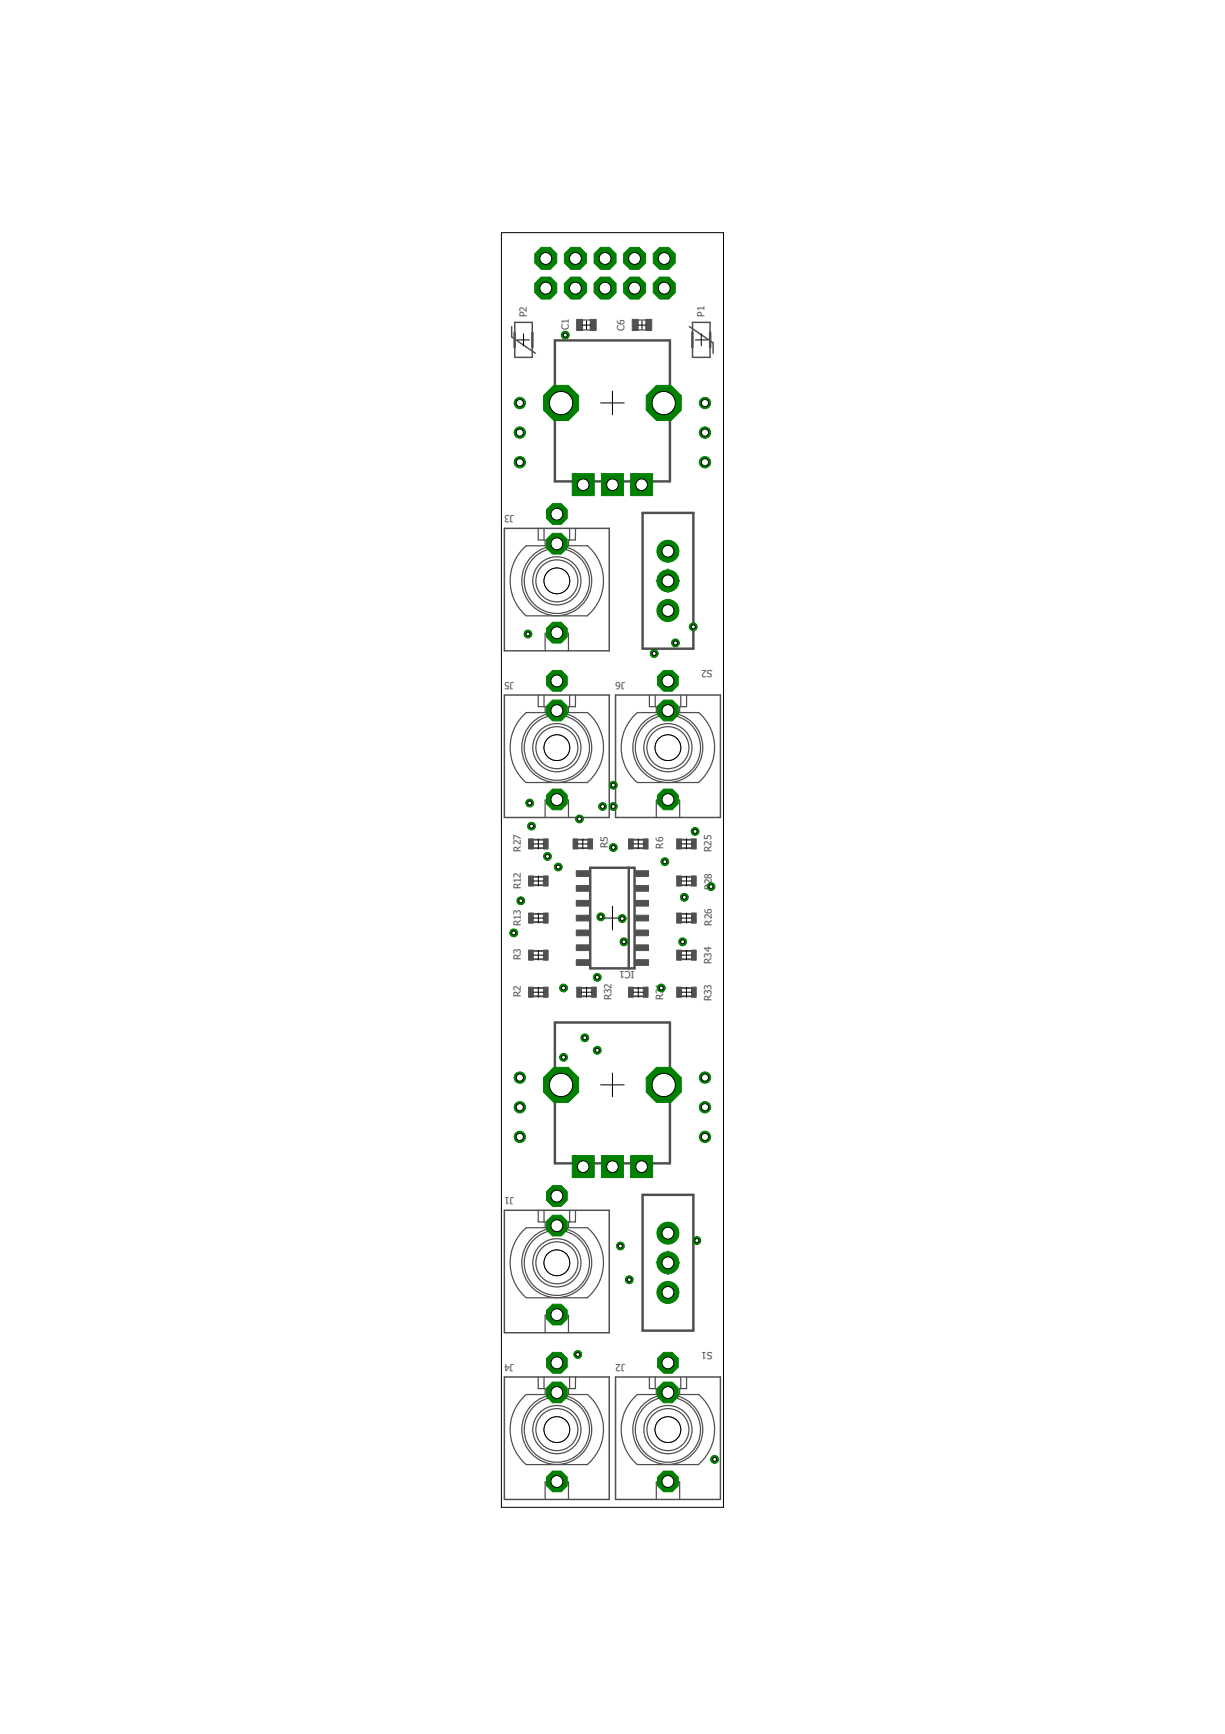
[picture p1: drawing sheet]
<svg xmlns="http://www.w3.org/2000/svg" width="210mm" height="297mm" viewBox="0 0 210 297" stroke-linecap="round" stroke-linejoin="round" font-family="sans-serif">
<defs><g id="words">
<g font-size="1.7" fill="#505050">
<text x="90.3" y="54.3" transform="rotate(-90 90.3 54.3)">P2</text>
<text x="97.5" y="56.5" transform="rotate(-90 97.5 56.5)">C1</text>
<text x="107" y="56.7" transform="rotate(-90 107 56.7)">C6</text>
<text x="120.7" y="54.3" transform="rotate(-90 120.7 54.3)">P1</text>
<text x="88.1" y="88.3" transform="rotate(-180 88.1 88.3)">J3</text>
<text x="88.1" y="116.8" transform="rotate(-180 88.1 116.8)">J5</text>
<text x="107.1" y="116.8" transform="rotate(-180 107.1 116.8)">J6</text>
<text x="122.1" y="114.7" transform="rotate(-180 122.1 114.7)">S2</text>
<text x="89.3" y="145.9" transform="rotate(-90 89.3 145.9)">R27</text>
<text x="104.1" y="145.3" transform="rotate(-90 104.1 145.3)">R5</text>
<text x="113.6" y="145.4" transform="rotate(-90 113.6 145.4)">R6</text>
<text x="121.9" y="145.9" transform="rotate(-90 121.9 145.9)">R25</text>
<text x="89.2" y="152.3" transform="rotate(-90 89.2 152.3)">R12</text>
<text x="121.9" y="152.5" transform="rotate(-90 121.9 152.5)">R28</text>
<text x="89.3" y="158.7" transform="rotate(-90 89.3 158.7)">R13</text>
<text x="122" y="158.6" transform="rotate(-90 122 158.6)">R26</text>
<text x="89.2" y="164.5" transform="rotate(-90 89.2 164.5)">R3</text>
<text x="108.7" y="166.4" transform="rotate(-180 108.7 166.4)">IC1</text>
<text x="121.9" y="165.1" transform="rotate(-90 121.9 165.1)">R34</text>
<text x="89.3" y="170.9" transform="rotate(-90 89.3 170.9)">R2</text>
<text x="104.8" y="171.4" transform="rotate(-90 104.8 171.4)">R32</text>
<text x="113.7" y="171.4" transform="rotate(-90 113.7 171.4)">R31</text>
<text x="121.9" y="171.5" transform="rotate(-90 121.9 171.5)">R33</text>
<text x="88.1" y="205.1" transform="rotate(-180 88.1 205.1)">J1</text>
<text x="88.1" y="233.7" transform="rotate(-180 88.1 233.7)">J4</text>
<text x="107.1" y="233.7" transform="rotate(-180 107.1 233.7)">J2</text>
<text x="122.1" y="231.5" transform="rotate(-180 122.1 231.5)">S1</text>
</g>
</g></defs>
<path d="M87.7 55.9v1.8l4 2.8M88.2 55.2h3v6h-3zM118.1 55.9l4.1 2.8v1.8M118.7 55.2h3v6h-3zM86.4 90.5h18v21h-18zM86.4 119.1h18v20.9h-18zM105.5 119.1h17.9v20.9h-17.9zM86.4 207.3h18v21h-18zM86.4 235.9h18v21h-18zM105.5 235.9h17.9v21h-17.9z" fill="none" stroke="#505050" stroke-width=".25"/>
<path d="M88.2 57v2.5M91.2 57v2.5M95.1 58.3h19.7v24.2h-19.7zM118.6 57v2.5M121.7 57v2.5M110.1 87.9h8.7v23.2h-8.7zM101.1 148.7h7.6v17.2h-7.6zM107.7 148.7v17.2M95.1 175.2h19.7v24.1h-19.7zM110.1 204.7h8.7v23.2h-8.7z" fill="none" stroke="#505050" stroke-width=".42"/>
<g fill="none" stroke="#505050" stroke-width=".21">
<path d="M99.8 54.8h1.4M99.8 56.5h1.4M109.3 54.8h1.4M109.3 56.5h1.4M92.2 90.5v2h1.2v1M93.2 90.5v2M93.4 99.5h4M95.4 97.5v4M97.6 90.5v2M98.6 90.5v2h-1.2v1M100.7 93.5h-10.5a7.9 7.9 0 0 0-.1 12M100.7 93.5a7.9 7.9 0 0 1-.1 12"/>
<path d="M90.2 105.5h10.5M92.2 119.1v2h1.2v1M93.2 119.1v2M93.4 111.5v-3h4v3M97.6 119.1v2M98.6 119.1v2h-1.2v1M111.3 119.1v2h1.2v1M112.3 119.1v2M116.6 119.1v2M117.6 119.1v2h-1.1v1M90.2 134h10.5M93.4 128.1h4"/>
<path d="M95.4 126.1v4M100.7 122.1h-10.5a7.9 7.9 0 0 0-.1 11.9M100.7 122.1a7.9 7.9 0 0 1-.1 12M109.2 122.1a7.9 7.9 0 0 0 0 11.9M109.2 122.1h10.5a7.9 7.9 0 0 1 0 12M109.2 134h10.5M112.5 128.1h4M114.4 126.1v4M93.4 140.1v-3h4v3M112.5 140.1v-3h4v3M92.2 207.3v2h1.2v1M93.2 207.3v2"/>
<path d="M93.4 216.3h4M95.4 214.3v4M97.6 207.3v2M98.6 207.3v2h-1.2v1M100.7 210.3h-10.5a7.9 7.9 0 0 0-.1 12M100.7 210.3a7.9 7.9 0 0 1-.1 12M90.2 222.3h10.5M92.2 235.9v2h1.2v1M93.2 235.9v2M93.4 228.3v-3h4v3M97.6 235.9v2M98.6 235.9v2h-1.2v1"/>
<path d="M100.7 238.9h-10.5a7.9 7.9 0 0 0-.1 12M100.7 238.9a7.9 7.9 0 0 1-.1 12M109.2 238.9a7.9 7.9 0 0 0 0 12M109.2 238.9h10.5a7.9 7.9 0 0 1 0 12M111.3 235.9v2h1.2v1M112.3 235.9v2M116.6 235.9v2M117.6 235.9v2h-1.1v1M90.2 250.9h10.5M93.4 256.9v-3h4v3M93.4 244.9h4M95.4 242.9v4"/>
<path d="M109.2 250.9h10.5M112.5 256.9v-3h4v3M112.5 244.9h4M114.4 242.9v4"/>
<circle cx="95.4" cy="99.5" r="6"/>
<circle cx="95.4" cy="99.5" r="5.6"/>
<circle cx="95.4" cy="99.5" r="4.1"/>
<circle cx="95.4" cy="99.5" r="3.6"/>
<circle cx="95.4" cy="128.1" r="6"/>
<circle cx="95.4" cy="128.1" r="5.6"/>
<circle cx="95.4" cy="128.1" r="4.1"/>
<circle cx="95.4" cy="128.1" r="3.6"/>
<circle cx="114.4" cy="128.1" r="6"/>
<circle cx="114.4" cy="128.1" r="5.6"/>
<circle cx="114.4" cy="128.1" r="4.1"/>
<circle cx="114.4" cy="128.1" r="3.6"/>
<circle cx="95.4" cy="216.3" r="6"/>
<circle cx="95.4" cy="216.3" r="5.6"/>
<circle cx="95.4" cy="216.3" r="4.1"/>
<circle cx="95.4" cy="216.3" r="3.6"/>
<circle cx="95.4" cy="244.9" r="6"/>
<circle cx="95.4" cy="244.9" r="5.6"/>
<circle cx="95.4" cy="244.9" r="4.1"/>
<circle cx="95.4" cy="244.9" r="3.6"/>
<circle cx="114.4" cy="244.9" r="6"/>
<circle cx="114.4" cy="244.9" r="5.6"/>
<circle cx="114.4" cy="244.9" r="4.1"/>
<circle cx="114.4" cy="244.9" r="3.6"/>
</g>
<g fill="#505050" stroke="#505050" stroke-width=".17">
<path d="M98.8 54.7h1v1.9h-1z"/>
<path d="M101.1 54.7h1.1v1.9h-1.1z"/>
<path d="M108.3 54.7h1v1.9h-1z"/>
<path d="M110.7 54.7h1v1.9h-1z"/>
<path d="M108.9 164.4h2.2v1h-2.2z"/>
<path d="M108.9 161.9h2.2v.9h-2.2z"/>
<path d="M108.9 159.3h2.2v1h-2.2z"/>
<path d="M108.9 156.8h2.2v1h-2.2z"/>
<path d="M98.7 156.8h2.2v1h-2.2z"/>
<path d="M98.7 159.3h2.2v1h-2.2z"/>
<path d="M98.7 161.9h2.2v.9h-2.2z"/>
<path d="M98.7 164.4h2.2v1h-2.2z"/>
<path d="M108.9 154.2h2.2v1h-2.2z"/>
<path d="M108.9 151.7h2.2v1h-2.2z"/>
<path d="M108.9 149.2h2.2v.9h-2.2z"/>
<path d="M98.7 149.2h2.2v.9h-2.2z"/>
<path d="M98.7 151.7h2.2v1h-2.2z"/>
<path d="M98.7 154.2h2.2v1h-2.2z"/>
<path d="M93.1 150.1h.8v1.7h-.8z"/>
<path d="M90.6 150.1h.8v1.7h-.8z"/>
<path d="M90.6 156.4h.8v1.7h-.8z"/>
<path d="M93.1 156.4h.8v1.7h-.8z"/>
<path d="M93.1 169.1h.8v1.7h-.8z"/>
<path d="M90.6 169.1h.8v1.7h-.8z"/>
<path d="M116 143.7h.8v1.7h-.8z"/>
<path d="M118.5 143.7h.8v1.7h-.8z"/>
<path d="M118.5 156.4h.8v1.7h-.8z"/>
<path d="M116 156.4h.8v1.7h-.8z"/>
<path d="M93.1 143.7h.8v1.7h-.8z"/>
<path d="M90.6 143.7h.8v1.7h-.8z"/>
<path d="M118.5 150.1h.8v1.7h-.8z"/>
<path d="M116 150.1h.8v1.7h-.8z"/>
<path d="M93.1 162.8h.8v1.7h-.8z"/>
<path d="M90.6 162.8h.8v1.7h-.8z"/>
<path d="M107.7 169.1h.8v1.7h-.8z"/>
<path d="M110.2 169.1h.8v1.7h-.8z"/>
<path d="M98.8 169.1h.8v1.7h-.8z"/>
<path d="M101.4 169.1h.8v1.7h-.8z"/>
<path d="M116 169.1h.8v1.7h-.8z"/>
<path d="M118.5 169.1h.8v1.7h-.8z"/>
<path d="M116 162.8h.8v1.7h-.8z"/>
<path d="M118.5 162.8h.8v1.7h-.8z"/>
<path d="M100.7 143.7h.8v1.7h-.8z"/>
<path d="M98.2 143.7h.8v1.7h-.8z"/>
<path d="M110.2 143.7h.8v1.7h-.8z"/>
<path d="M107.7 143.7h.8v1.7h-.8z"/>
</g>
<g fill="none" stroke="#505050" stroke-width=".32">
<path d="M91.4 151.6h1.7M91.4 150.2h1.7M91.4 156.5h1.7M91.4 158h1.7M91.4 143.8h1.7M91.4 145.3h1.7M99 143.8h1.7M99 145.3h1.7M108.5 143.8h1.7M108.5 145.3h1.7M116.8 151.6h1.7M116.8 150.2h1.7"/>
<path d="M116.8 156.5h1.7M116.8 158h1.7M116.8 143.8h1.7M116.8 145.3h1.7M91.4 170.7h1.7M91.4 169.2h1.7M91.4 164.3h1.7M91.4 162.9h1.7M99.6 170.7h1.7M99.6 169.2h1.7M108.5 170.7h1.7M108.5 169.2h1.7"/>
<path d="M116.8 170.7h1.7M116.8 169.2h1.7M116.8 164.3h1.7M116.8 162.9h1.7"/>
</g>
<g fill="none" stroke="#000" stroke-width=".17">
<path d="M88.7 58.2h2M89.7 57.2v2M99.8 55.7h1.4M100.5 55v1.4M109.3 55.7h1.4M110 55v1.4M119.1 58.2h2.1M120.2 57.2v2M102.9 69h4.1M104.9 67v4.1M93.4 99.5h4.1M95.4 97.5v4"/>
<path d="M112.4 99.5h4.1M114.4 97.5v4M93.4 128.1h4.1M95.4 126v4.1M112.4 128.1h4.1M114.4 126v4.1M91.4 150.9h1.7M91.4 144.6h1.7M91.4 157.3h1.7M92.2 143.7v1.7M92.2 150.1v1.7M92.2 156.4v1.7"/>
<path d="M99 144.6h1.7M99.9 143.7v1.7M102.9 157.3h4.1M104.9 155.2v4.1M108.5 144.6h1.7M109.4 143.7v1.7M116.8 157.3h1.7M116.8 144.6h1.7M116.8 150.9h1.7M117.6 143.7v1.7M117.6 150.1v1.6M117.6 156.4v1.7"/>
<path d="M91.4 170h1.7M91.4 163.6h1.6M92.2 162.8v1.6M92.2 169.1v1.7M99.7 170h1.6M100.5 169.1v1.7M108.5 170h1.7M109.4 169.1v1.7M116.8 170h1.7M116.8 163.6h1.6M117.6 162.8v1.6M117.6 169.1v1.7"/>
<path d="M102.9 185.8h4.1M104.9 183.8v4.1M93.4 216.3h4.1M95.4 214.3v4M112.4 216.3h4.1M114.4 214.3v4M93.4 244.9h4.1M95.4 242.8v4.1M112.4 244.9h4.1M114.4 242.8v4.1"/>
</g>
<circle cx="95.4" cy="210" r="1.93" fill="#008000" stroke="#008000" stroke-width=".17"/>
<circle cx="95.4" cy="210" r="1.02" fill="#fff" stroke="#000" stroke-width=".17"/>
<circle cx="95.4" cy="225.2" r="1.93" fill="#008000" stroke="#008000" stroke-width=".17"/>
<circle cx="95.4" cy="225.2" r="1.02" fill="#fff" stroke="#000" stroke-width=".17"/>
<circle cx="95.4" cy="204.9" r="1.93" fill="#008000" stroke="#008000" stroke-width=".17"/>
<circle cx="95.4" cy="204.9" r="1.02" fill="#fff" stroke="#000" stroke-width=".17"/>
<circle cx="114.4" cy="238.5" r="1.93" fill="#008000" stroke="#008000" stroke-width=".17"/>
<circle cx="114.4" cy="238.5" r="1.02" fill="#fff" stroke="#000" stroke-width=".17"/>
<circle cx="114.4" cy="253.8" r="1.93" fill="#008000" stroke="#008000" stroke-width=".17"/>
<circle cx="114.4" cy="253.8" r="1.02" fill="#fff" stroke="#000" stroke-width=".17"/>
<circle cx="114.4" cy="233.4" r="1.93" fill="#008000" stroke="#008000" stroke-width=".17"/>
<circle cx="114.4" cy="233.5" r="1.02" fill="#fff" stroke="#000" stroke-width=".17"/>
<circle cx="95.4" cy="93.1" r="1.93" fill="#008000" stroke="#008000" stroke-width=".17"/>
<circle cx="95.4" cy="93.2" r="1.02" fill="#fff" stroke="#000" stroke-width=".17"/>
<circle cx="95.4" cy="108.4" r="1.93" fill="#008000" stroke="#008000" stroke-width=".17"/>
<circle cx="95.4" cy="108.4" r="1.02" fill="#fff" stroke="#000" stroke-width=".17"/>
<circle cx="95.4" cy="88.1" r="1.93" fill="#008000" stroke="#008000" stroke-width=".17"/>
<circle cx="95.4" cy="88.1" r="1.02" fill="#fff" stroke="#000" stroke-width=".17"/>
<circle cx="95.4" cy="238.5" r="1.93" fill="#008000" stroke="#008000" stroke-width=".17"/>
<circle cx="95.4" cy="238.5" r="1.02" fill="#fff" stroke="#000" stroke-width=".17"/>
<circle cx="95.4" cy="253.8" r="1.93" fill="#008000" stroke="#008000" stroke-width=".17"/>
<circle cx="95.4" cy="253.8" r="1.02" fill="#fff" stroke="#000" stroke-width=".17"/>
<circle cx="95.4" cy="233.4" r="1.93" fill="#008000" stroke="#008000" stroke-width=".17"/>
<circle cx="95.4" cy="233.5" r="1.02" fill="#fff" stroke="#000" stroke-width=".17"/>
<circle cx="95.4" cy="121.7" r="1.93" fill="#008000" stroke="#008000" stroke-width=".17"/>
<circle cx="95.4" cy="121.7" r="1.02" fill="#fff" stroke="#000" stroke-width=".17"/>
<circle cx="95.4" cy="136.9" r="1.93" fill="#008000" stroke="#008000" stroke-width=".17"/>
<circle cx="95.4" cy="137" r="1.02" fill="#fff" stroke="#000" stroke-width=".17"/>
<circle cx="95.4" cy="116.6" r="1.93" fill="#008000" stroke="#008000" stroke-width=".17"/>
<circle cx="95.4" cy="116.6" r="1.02" fill="#fff" stroke="#000" stroke-width=".17"/>
<circle cx="114.4" cy="121.7" r="1.93" fill="#008000" stroke="#008000" stroke-width=".17"/>
<circle cx="114.4" cy="121.7" r="1.02" fill="#fff" stroke="#000" stroke-width=".17"/>
<circle cx="114.4" cy="136.9" r="1.93" fill="#008000" stroke="#008000" stroke-width=".17"/>
<circle cx="114.4" cy="137" r="1.02" fill="#fff" stroke="#000" stroke-width=".17"/>
<circle cx="114.4" cy="116.6" r="1.93" fill="#008000" stroke="#008000" stroke-width=".17"/>
<circle cx="114.4" cy="116.6" r="1.02" fill="#fff" stroke="#000" stroke-width=".17"/>
<circle cx="93.5" cy="44.3" r="2.04" fill="#008000" stroke="#008000" stroke-width=".17"/>
<circle cx="93.5" cy="44.3" r="1.02" fill="#fff" stroke="#000" stroke-width=".17"/>
<circle cx="93.5" cy="49.3" r="2.04" fill="#008000" stroke="#008000" stroke-width=".17"/>
<circle cx="93.5" cy="49.4" r="1.02" fill="#fff" stroke="#000" stroke-width=".17"/>
<circle cx="98.6" cy="44.3" r="2.04" fill="#008000" stroke="#008000" stroke-width=".17"/>
<circle cx="98.6" cy="44.3" r="1.02" fill="#fff" stroke="#000" stroke-width=".17"/>
<circle cx="98.6" cy="49.3" r="2.04" fill="#008000" stroke="#008000" stroke-width=".17"/>
<circle cx="98.6" cy="49.4" r="1.02" fill="#fff" stroke="#000" stroke-width=".17"/>
<circle cx="103.7" cy="44.3" r="2.04" fill="#008000" stroke="#008000" stroke-width=".17"/>
<circle cx="103.7" cy="44.3" r="1.02" fill="#fff" stroke="#000" stroke-width=".17"/>
<circle cx="103.7" cy="49.3" r="2.04" fill="#008000" stroke="#008000" stroke-width=".17"/>
<circle cx="103.7" cy="49.4" r="1.02" fill="#fff" stroke="#000" stroke-width=".17"/>
<circle cx="108.7" cy="44.3" r="2.04" fill="#008000" stroke="#008000" stroke-width=".17"/>
<circle cx="108.7" cy="44.3" r="1.02" fill="#fff" stroke="#000" stroke-width=".17"/>
<circle cx="108.7" cy="49.3" r="2.04" fill="#008000" stroke="#008000" stroke-width=".17"/>
<circle cx="108.7" cy="49.4" r="1.02" fill="#fff" stroke="#000" stroke-width=".17"/>
<circle cx="113.8" cy="44.3" r="2.04" fill="#008000" stroke="#008000" stroke-width=".17"/>
<circle cx="113.8" cy="44.3" r="1.02" fill="#fff" stroke="#000" stroke-width=".17"/>
<circle cx="113.8" cy="49.3" r="2.04" fill="#008000" stroke="#008000" stroke-width=".17"/>
<circle cx="113.8" cy="49.4" r="1.02" fill="#fff" stroke="#000" stroke-width=".17"/>
<path d="M98 198h3.8v3.7h-3.8z" fill="#008000" stroke="#008000" stroke-width=".17"/>
<circle cx="99.9" cy="199.9" r=".99" fill="#fff" stroke="#000" stroke-width=".17"/>
<path d="M103.1 198h3.7v3.7h-3.7z" fill="#008000" stroke="#008000" stroke-width=".17"/>
<circle cx="104.9" cy="199.9" r=".99" fill="#fff" stroke="#000" stroke-width=".17"/>
<path d="M108.1 198h3.7v3.7h-3.7z" fill="#008000" stroke="#008000" stroke-width=".17"/>
<circle cx="109.9" cy="199.9" r=".99" fill="#fff" stroke="#000" stroke-width=".17"/>
<circle cx="96.1" cy="185.8" r="3.3" fill="#008000" stroke="#008000" stroke-width=".17"/>
<circle cx="96.1" cy="185.9" r="1.99" fill="#fff" stroke="#000" stroke-width=".17"/>
<circle cx="113.7" cy="185.8" r="3.3" fill="#008000" stroke="#008000" stroke-width=".17"/>
<circle cx="113.7" cy="185.9" r="1.99" fill="#fff" stroke="#000" stroke-width=".17"/>
<path d="M98 81.1h3.8v3.8h-3.8z" fill="#008000" stroke="#008000" stroke-width=".17"/>
<circle cx="99.9" cy="83" r=".99" fill="#fff" stroke="#000" stroke-width=".17"/>
<path d="M103.1 81.1h3.7v3.8h-3.7z" fill="#008000" stroke="#008000" stroke-width=".17"/>
<circle cx="104.9" cy="83" r=".99" fill="#fff" stroke="#000" stroke-width=".17"/>
<path d="M108.1 81.1h3.7v3.8h-3.7z" fill="#008000" stroke="#008000" stroke-width=".17"/>
<circle cx="109.9" cy="83" r=".99" fill="#fff" stroke="#000" stroke-width=".17"/>
<circle cx="96.1" cy="69" r="3.3" fill="#008000" stroke="#008000" stroke-width=".17"/>
<circle cx="96.1" cy="69" r="1.99" fill="#fff" stroke="#000" stroke-width=".17"/>
<circle cx="113.7" cy="69" r="3.3" fill="#008000" stroke="#008000" stroke-width=".17"/>
<circle cx="113.7" cy="69" r="1.99" fill="#fff" stroke="#000" stroke-width=".17"/>
<circle cx="114.4" cy="221.4" r="1.88" fill="#008000" stroke="#008000" stroke-width=".17"/>
<circle cx="114.4" cy="221.4" r="1.02" fill="#fff" stroke="#000" stroke-width=".17"/>
<circle cx="114.4" cy="216.3" r="1.88" fill="#008000" stroke="#008000" stroke-width=".17"/>
<circle cx="114.4" cy="216.3" r="1.02" fill="#fff" stroke="#000" stroke-width=".17"/>
<circle cx="114.4" cy="211.2" r="1.88" fill="#008000" stroke="#008000" stroke-width=".17"/>
<circle cx="114.4" cy="211.2" r="1.02" fill="#fff" stroke="#000" stroke-width=".17"/>
<circle cx="114.4" cy="104.6" r="1.88" fill="#008000" stroke="#008000" stroke-width=".17"/>
<circle cx="114.4" cy="104.6" r="1.02" fill="#fff" stroke="#000" stroke-width=".17"/>
<circle cx="114.4" cy="99.5" r="1.88" fill="#008000" stroke="#008000" stroke-width=".17"/>
<circle cx="114.4" cy="99.5" r="1.02" fill="#fff" stroke="#000" stroke-width=".17"/>
<circle cx="114.4" cy="94.4" r="1.88" fill="#008000" stroke="#008000" stroke-width=".17"/>
<circle cx="114.4" cy="94.4" r="1.02" fill="#fff" stroke="#000" stroke-width=".17"/>
<circle cx="120.8" cy="69" r=".97" fill="#008000" stroke="#008000" stroke-width=".17"/>
<circle cx="120.8" cy="69" r=".61" fill="#fff" stroke="#000" stroke-width=".17"/>
<circle cx="120.8" cy="74.1" r=".97" fill="#008000" stroke="#008000" stroke-width=".17"/>
<circle cx="120.8" cy="74.1" r=".61" fill="#fff" stroke="#000" stroke-width=".17"/>
<circle cx="120.8" cy="79.2" r=".97" fill="#008000" stroke="#008000" stroke-width=".17"/>
<circle cx="120.8" cy="79.2" r=".61" fill="#fff" stroke="#000" stroke-width=".17"/>
<circle cx="89.1" cy="79.2" r=".97" fill="#008000" stroke="#008000" stroke-width=".17"/>
<circle cx="89.1" cy="79.2" r=".61" fill="#fff" stroke="#000" stroke-width=".17"/>
<circle cx="89.1" cy="74.1" r=".97" fill="#008000" stroke="#008000" stroke-width=".17"/>
<circle cx="89.1" cy="74.1" r=".61" fill="#fff" stroke="#000" stroke-width=".17"/>
<circle cx="89.1" cy="69" r=".97" fill="#008000" stroke="#008000" stroke-width=".17"/>
<circle cx="89.1" cy="69" r=".61" fill="#fff" stroke="#000" stroke-width=".17"/>
<circle cx="89.1" cy="194.8" r=".97" fill="#008000" stroke="#008000" stroke-width=".17"/>
<circle cx="89.1" cy="194.8" r=".61" fill="#fff" stroke="#000" stroke-width=".17"/>
<circle cx="89.1" cy="189.7" r=".97" fill="#008000" stroke="#008000" stroke-width=".17"/>
<circle cx="89.1" cy="189.7" r=".61" fill="#fff" stroke="#000" stroke-width=".17"/>
<circle cx="89.1" cy="184.6" r=".97" fill="#008000" stroke="#008000" stroke-width=".17"/>
<circle cx="89.1" cy="184.6" r=".61" fill="#fff" stroke="#000" stroke-width=".17"/>
<circle cx="120.8" cy="184.6" r=".97" fill="#008000" stroke="#008000" stroke-width=".17"/>
<circle cx="120.8" cy="184.6" r=".61" fill="#fff" stroke="#000" stroke-width=".17"/>
<circle cx="120.8" cy="189.7" r=".97" fill="#008000" stroke="#008000" stroke-width=".17"/>
<circle cx="120.8" cy="189.7" r=".61" fill="#fff" stroke="#000" stroke-width=".17"/>
<circle cx="120.8" cy="194.8" r=".97" fill="#008000" stroke="#008000" stroke-width=".17"/>
<circle cx="120.8" cy="194.8" r=".61" fill="#fff" stroke="#000" stroke-width=".17"/>
<circle cx="102.3" cy="167.4" r=".68" fill="#008000" stroke="#008000" stroke-width=".17"/>
<circle cx="102.3" cy="167.4" r=".34" fill="#fff" stroke="#000" stroke-width=".17"/>
<circle cx="121.8" cy="151.9" r=".68" fill="#008000" stroke="#008000" stroke-width=".17"/>
<circle cx="121.8" cy="151.9" r=".34" fill="#fff" stroke="#000" stroke-width=".17"/>
<circle cx="88" cy="159.8" r=".68" fill="#008000" stroke="#008000" stroke-width=".17"/>
<circle cx="88" cy="159.8" r=".34" fill="#fff" stroke="#000" stroke-width=".17"/>
<circle cx="96.9" cy="57.4" r=".68" fill="#008000" stroke="#008000" stroke-width=".17"/>
<circle cx="96.9" cy="57.4" r=".34" fill="#fff" stroke="#000" stroke-width=".17"/>
<circle cx="99.3" cy="140.3" r=".68" fill="#008000" stroke="#008000" stroke-width=".17"/>
<circle cx="99.3" cy="140.3" r=".34" fill="#fff" stroke="#000" stroke-width=".17"/>
<circle cx="106.3" cy="213.4" r=".68" fill="#008000" stroke="#008000" stroke-width=".17"/>
<circle cx="106.3" cy="213.4" r=".34" fill="#fff" stroke="#000" stroke-width=".17"/>
<circle cx="113.3" cy="169.2" r=".68" fill="#008000" stroke="#008000" stroke-width=".17"/>
<circle cx="113.3" cy="169.2" r=".34" fill="#fff" stroke="#000" stroke-width=".17"/>
<circle cx="105.1" cy="134.5" r=".68" fill="#008000" stroke="#008000" stroke-width=".17"/>
<circle cx="105.1" cy="134.5" r=".34" fill="#fff" stroke="#000" stroke-width=".17"/>
<circle cx="103" cy="157.1" r=".68" fill="#008000" stroke="#008000" stroke-width=".17"/>
<circle cx="103" cy="157.1" r=".34" fill="#fff" stroke="#000" stroke-width=".17"/>
<circle cx="103.3" cy="138.2" r=".68" fill="#008000" stroke="#008000" stroke-width=".17"/>
<circle cx="103.3" cy="138.2" r=".34" fill="#fff" stroke="#000" stroke-width=".17"/>
<circle cx="118.8" cy="107.4" r=".68" fill="#008000" stroke="#008000" stroke-width=".17"/>
<circle cx="118.8" cy="107.4" r=".34" fill="#fff" stroke="#000" stroke-width=".17"/>
<circle cx="115.7" cy="110.1" r=".68" fill="#008000" stroke="#008000" stroke-width=".17"/>
<circle cx="115.7" cy="110.1" r=".34" fill="#fff" stroke="#000" stroke-width=".17"/>
<circle cx="96.6" cy="169.2" r=".68" fill="#008000" stroke="#008000" stroke-width=".17"/>
<circle cx="96.6" cy="169.2" r=".34" fill="#fff" stroke="#000" stroke-width=".17"/>
<circle cx="96.6" cy="181.1" r=".68" fill="#008000" stroke="#008000" stroke-width=".17"/>
<circle cx="96.6" cy="181.1" r=".34" fill="#fff" stroke="#000" stroke-width=".17"/>
<circle cx="93.8" cy="146.7" r=".68" fill="#008000" stroke="#008000" stroke-width=".17"/>
<circle cx="93.8" cy="146.7" r=".34" fill="#fff" stroke="#000" stroke-width=".17"/>
<circle cx="95.7" cy="148.5" r=".68" fill="#008000" stroke="#008000" stroke-width=".17"/>
<circle cx="95.7" cy="148.5" r=".34" fill="#fff" stroke="#000" stroke-width=".17"/>
<circle cx="107.8" cy="219.2" r=".68" fill="#008000" stroke="#008000" stroke-width=".17"/>
<circle cx="107.8" cy="219.2" r=".34" fill="#fff" stroke="#000" stroke-width=".17"/>
<circle cx="119.4" cy="212.5" r=".68" fill="#008000" stroke="#008000" stroke-width=".17"/>
<circle cx="119.4" cy="212.5" r=".34" fill="#fff" stroke="#000" stroke-width=".17"/>
<circle cx="102.3" cy="179.9" r=".68" fill="#008000" stroke="#008000" stroke-width=".17"/>
<circle cx="102.3" cy="179.9" r=".34" fill="#fff" stroke="#000" stroke-width=".17"/>
<circle cx="100.2" cy="177.8" r=".68" fill="#008000" stroke="#008000" stroke-width=".17"/>
<circle cx="100.2" cy="177.8" r=".34" fill="#fff" stroke="#000" stroke-width=".17"/>
<circle cx="99" cy="232" r=".68" fill="#008000" stroke="#008000" stroke-width=".17"/>
<circle cx="99" cy="232" r=".34" fill="#fff" stroke="#000" stroke-width=".17"/>
<circle cx="106.6" cy="157.4" r=".68" fill="#008000" stroke="#008000" stroke-width=".17"/>
<circle cx="106.6" cy="157.4" r=".34" fill="#fff" stroke="#000" stroke-width=".17"/>
<circle cx="122.4" cy="250" r=".68" fill="#008000" stroke="#008000" stroke-width=".17"/>
<circle cx="122.4" cy="250" r=".34" fill="#fff" stroke="#000" stroke-width=".17"/>
<circle cx="90.5" cy="108.6" r=".68" fill="#008000" stroke="#008000" stroke-width=".17"/>
<circle cx="90.5" cy="108.6" r=".34" fill="#fff" stroke="#000" stroke-width=".17"/>
<circle cx="113.9" cy="147.6" r=".68" fill="#008000" stroke="#008000" stroke-width=".17"/>
<circle cx="113.9" cy="147.6" r=".34" fill="#fff" stroke="#000" stroke-width=".17"/>
<circle cx="119.1" cy="142.4" r=".68" fill="#008000" stroke="#008000" stroke-width=".17"/>
<circle cx="119.1" cy="142.4" r=".34" fill="#fff" stroke="#000" stroke-width=".17"/>
<circle cx="117" cy="161.3" r=".68" fill="#008000" stroke="#008000" stroke-width=".17"/>
<circle cx="117" cy="161.3" r=".34" fill="#fff" stroke="#000" stroke-width=".17"/>
<circle cx="117.3" cy="153.7" r=".68" fill="#008000" stroke="#008000" stroke-width=".17"/>
<circle cx="117.3" cy="153.7" r=".34" fill="#fff" stroke="#000" stroke-width=".17"/>
<circle cx="112.1" cy="112" r=".68" fill="#008000" stroke="#008000" stroke-width=".17"/>
<circle cx="112.1" cy="112" r=".34" fill="#fff" stroke="#000" stroke-width=".17"/>
<circle cx="105.1" cy="138.2" r=".68" fill="#008000" stroke="#008000" stroke-width=".17"/>
<circle cx="105.1" cy="138.2" r=".34" fill="#fff" stroke="#000" stroke-width=".17"/>
<circle cx="105.1" cy="145.2" r=".68" fill="#008000" stroke="#008000" stroke-width=".17"/>
<circle cx="105.1" cy="145.2" r=".34" fill="#fff" stroke="#000" stroke-width=".17"/>
<circle cx="106.9" cy="161.3" r=".68" fill="#008000" stroke="#008000" stroke-width=".17"/>
<circle cx="106.9" cy="161.3" r=".34" fill="#fff" stroke="#000" stroke-width=".17"/>
<circle cx="90.8" cy="137.6" r=".68" fill="#008000" stroke="#008000" stroke-width=".17"/>
<circle cx="90.8" cy="137.6" r=".34" fill="#fff" stroke="#000" stroke-width=".17"/>
<circle cx="91.1" cy="141.5" r=".68" fill="#008000" stroke="#008000" stroke-width=".17"/>
<circle cx="91.1" cy="141.5" r=".34" fill="#fff" stroke="#000" stroke-width=".17"/>
<circle cx="89.2" cy="154.3" r=".68" fill="#008000" stroke="#008000" stroke-width=".17"/>
<circle cx="89.2" cy="154.3" r=".34" fill="#fff" stroke="#000" stroke-width=".17"/>
<g fill="none" stroke="#000" stroke-width=".17">
<path d="M85.9 39.9h38.1v218.3h-38.1z"/>
<circle cx="95.4" cy="216.3" r="2.2"/>
</g>
<circle cx="95.4" cy="216.3" r="2.2" fill="#fff" stroke="#000" stroke-width=".17"/>
<circle cx="114.4" cy="244.9" r="2.2" fill="none" stroke="#000" stroke-width=".17"/>
<circle cx="114.4" cy="244.9" r="2.2" fill="#fff" stroke="#000" stroke-width=".17"/>
<circle cx="95.4" cy="99.5" r="2.2" fill="none" stroke="#000" stroke-width=".17"/>
<circle cx="95.4" cy="99.5" r="2.2" fill="#fff" stroke="#000" stroke-width=".17"/>
<circle cx="95.4" cy="244.9" r="2.2" fill="none" stroke="#000" stroke-width=".17"/>
<circle cx="95.4" cy="244.9" r="2.2" fill="#fff" stroke="#000" stroke-width=".17"/>
<circle cx="95.4" cy="128.1" r="2.2" fill="none" stroke="#000" stroke-width=".17"/>
<circle cx="95.4" cy="128.1" r="2.2" fill="#fff" stroke="#000" stroke-width=".17"/>
<circle cx="114.4" cy="128.1" r="2.2" fill="none" stroke="#000" stroke-width=".17"/>
<circle cx="114.4" cy="128.1" r="2.2" fill="#fff" stroke="#000" stroke-width=".17"/>
<use href="#words"/>
</svg>
